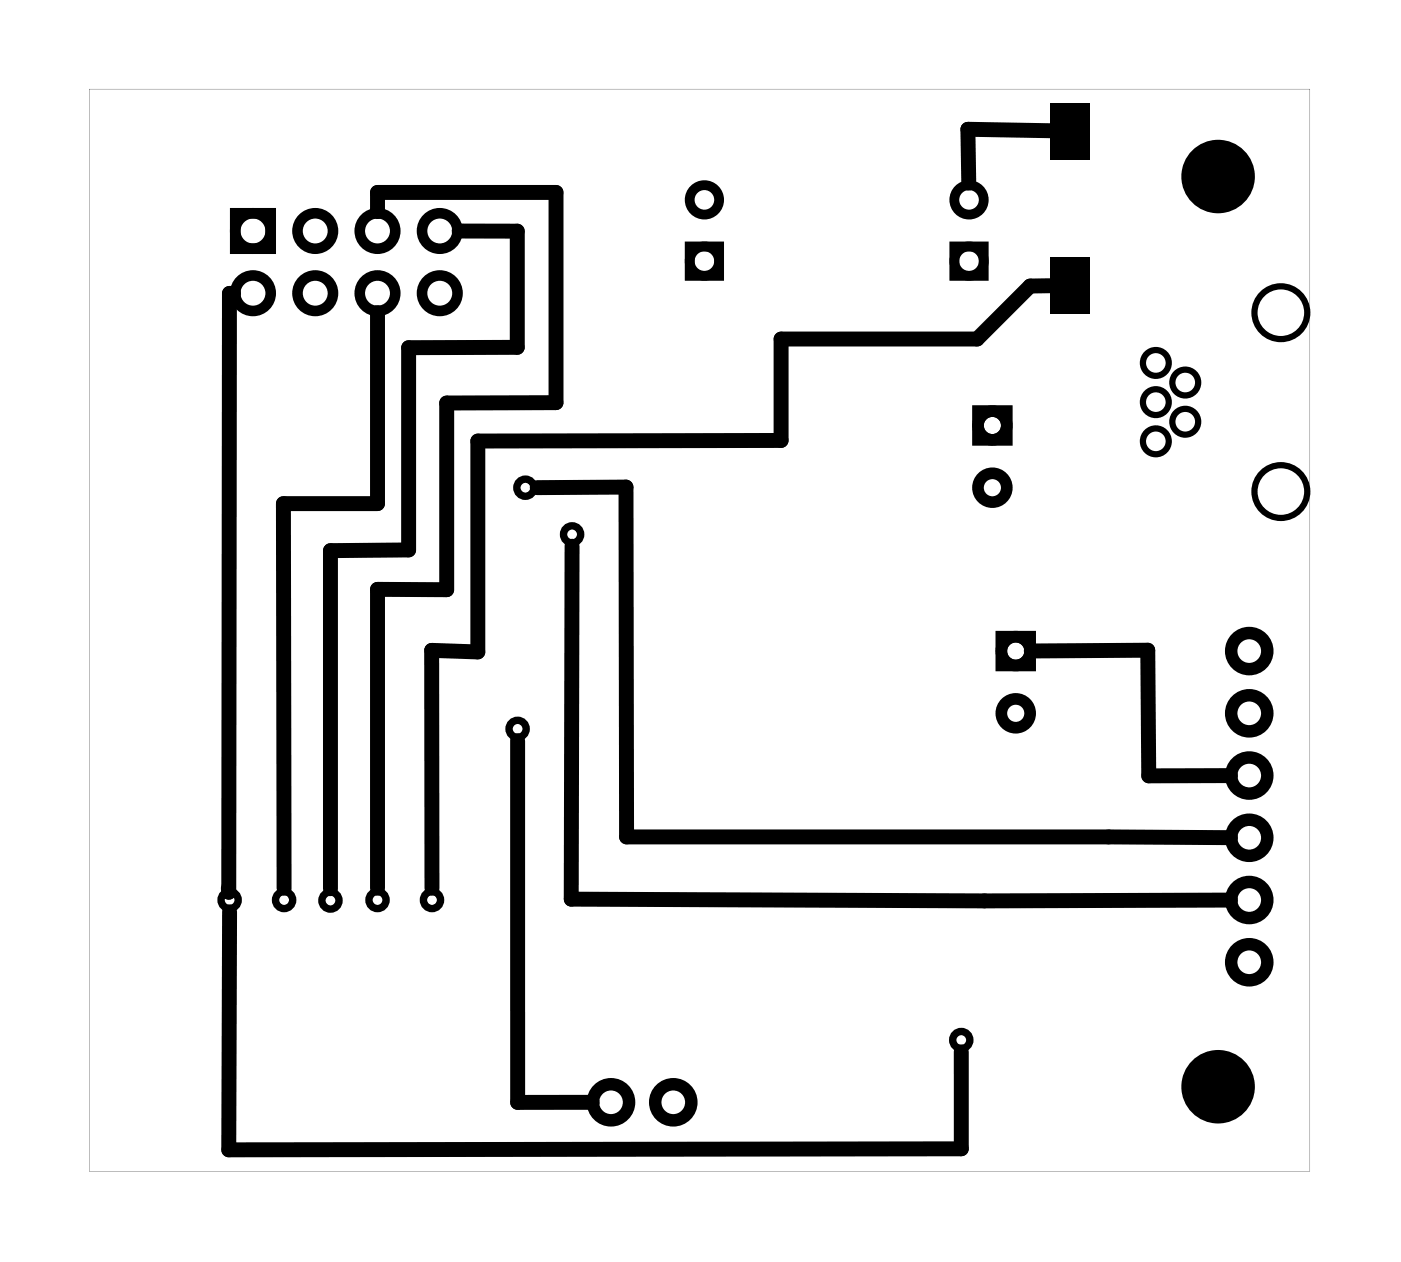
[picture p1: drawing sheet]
<svg xmlns="http://www.w3.org/2000/svg" width="57mm" height="52mm" viewBox="0 0 57 52" stroke-linecap="round" stroke-linejoin="round" font-family="sans-serif">
<g fill="#000">
<path d="M42.9 10.5h1.6v2.3h-1.6zM42.9 4.2h1.6v2.3h-1.6z"/>
<path d="M39.7 16.5v1.7h1.6v-1.7zM40.1 17.4a.35 .35 0 0 1 .7 0 .35 .35 0 0 1-.7 0z"/>
<path d="M3.6 3.6v44.2h49.8v-44.2zM3.6 3.6h49.8v44.2h-49.8z"/>
<path d="M40.6 25.7v1.7h1.7v-1.7zM41.1 26.6a.35 .35 0 0 1 .7 0 .35 .35 0 0 1-.7 0z"/>
</g>
<g fill="none" stroke="#000" stroke-width=".43">
<path d="M9.6 8.7h1.4v1.5h-1.4z"/>
<circle cx="10.3" cy="9.4" r=".72"/>
<circle cx="10.3" cy="12" r=".72"/>
<circle cx="12.9" cy="9.4" r=".72"/>
<circle cx="12.9" cy="12" r=".72"/>
<circle cx="15.4" cy="9.4" r=".72"/>
<circle cx="15.4" cy="12" r=".72"/>
<circle cx="17.9" cy="9.4" r=".72"/>
<circle cx="17.9" cy="12" r=".72"/>
</g>
<g fill="none" stroke="#000" stroke-width=".3">
<circle cx="21.4" cy="19.9" r=".35"/>
<circle cx="9.4" cy="36.7" r=".35"/>
<circle cx="11.6" cy="36.7" r=".35"/>
<circle cx="13.5" cy="36.8" r=".35"/>
<circle cx="15.4" cy="36.7" r=".35"/>
<circle cx="17.6" cy="36.7" r=".35"/>
<circle cx="21.1" cy="29.7" r=".35"/>
<circle cx="23.3" cy="21.8" r=".35"/>
<circle cx="39.2" cy="42.4" r=".35"/>
</g>
<g fill="none" stroke="#000" stroke-width=".4">
<path d="M28.1 10.1h1.2v1.2h-1.2zM38.9 10.1h1.2v1.2h-1.2z"/>
<circle cx="28.7" cy="8.2" r=".6"/>
<circle cx="28.7" cy="10.7" r=".6"/>
<circle cx="39.5" cy="8.2" r=".6"/>
<circle cx="39.5" cy="10.7" r=".6"/>
</g>
<g fill="#000">
<circle cx="49.7" cy="7.2" r="1.5"/>
<circle cx="49.7" cy="44.4" r="1.5"/>
</g>
<g fill="none" stroke="#000" stroke-width=".25">
<circle cx="47.1" cy="18" r=".53"/>
<circle cx="47.1" cy="16.4" r=".53"/>
<circle cx="47.1" cy="14.8" r=".53"/>
<circle cx="48.3" cy="15.6" r=".53"/>
<circle cx="48.3" cy="17.2" r=".53"/>
<circle cx="52.2" cy="12.8" r="1.08"/>
<circle cx="52.2" cy="20.1" r="1.08"/>
</g>
<g fill="none" stroke="#000" stroke-width=".51">
<circle cx="51" cy="36.7" r=".74"/>
<circle cx="51" cy="39.3" r=".74"/>
<circle cx="51" cy="34.2" r=".74"/>
<circle cx="51" cy="31.7" r=".74"/>
<circle cx="51" cy="26.6" r=".74"/>
<circle cx="51" cy="29.1" r=".74"/>
<circle cx="24.9" cy="45" r=".74"/>
<circle cx="27.5" cy="45" r=".74"/>
</g>
<g fill="none" stroke="#000" stroke-width=".48">
<circle cx="40.5" cy="17.4" r=".59"/>
<circle cx="40.5" cy="19.9" r=".59"/>
<circle cx="41.4" cy="26.6" r=".59"/>
<circle cx="41.4" cy="29.1" r=".59"/>
</g>
<path d="M9.5 12h-.1l-.1 24.4v-.1M15.4 8.6v-.7h7.3v8.5h-4.5v7.7h-2.8v12.2M15.4 12.8v7.8h-3.8v15.7M18.7 9.4h2.4v4.8h-4.4v8.2l-3.2 .1v13.8M21.9 19.9h3.6l.1 14.3h24.6M43 5.3h-3.5v2.2M43 11.7h-1l-2.1 2.1h-8v4.2h-12.4v8.6l-1.9-.1v9.8M9.4 37.2l-.1 9.7h29.9v-4M21.1 30.2v14.8h3.1M23.3 22.3v14.4h26.9M42.1 26.6l4.7-.1 .1 5.2h3.3" fill="none" stroke="#000" stroke-width=".61"/>
</svg>
